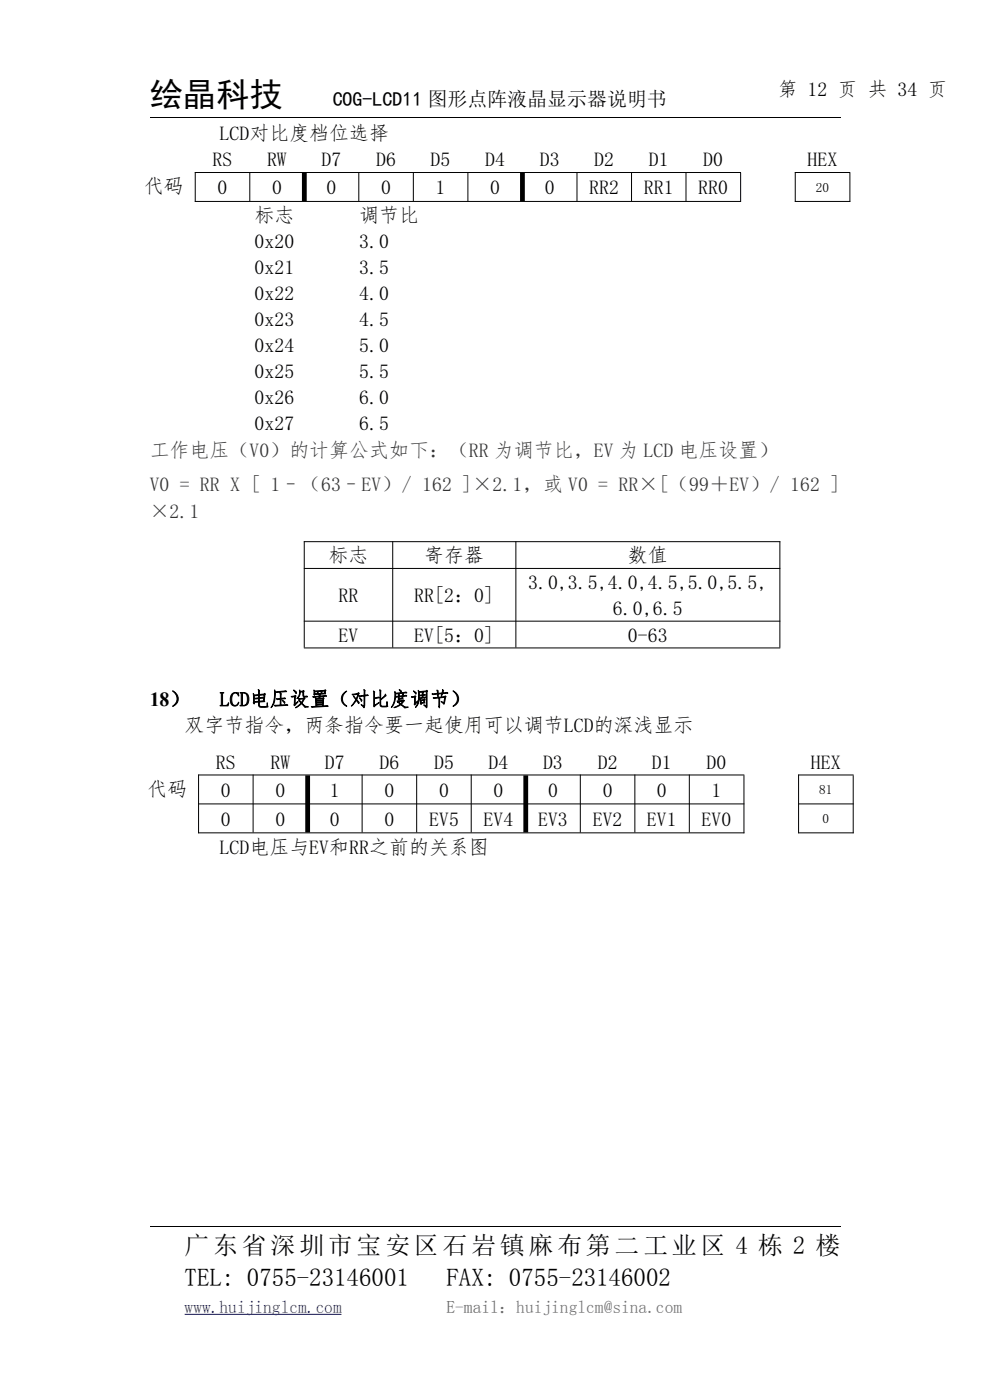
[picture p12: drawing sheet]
<svg xmlns="http://www.w3.org/2000/svg" width="210mm" height="297mm" viewBox="0 0 210 297" stroke-linecap="round" stroke-linejoin="round" font-family="sans-serif">
<defs><g id="words">
<text font-size="7.1" x="31.7" y="22.5">绘晶科技</text>
<g font-size="5.3">
<text x="39.2" y="266">广东省深圳市宝安区石岩镇麻布第二工业区 4 栋 2 楼</text>
<text x="39.2" y="272.9">TEL: 0755-23146001</text>
<text x="94.7" y="272.9">FAX: 0755-23146002</text>
</g>
<g font-size="4.2">
<text x="70.6" y="22.5">COG-LCD11 图形点阵液晶显示器说明书</text>
<text x="165" y="20.3">第 12 页 共 34 页</text>
<text x="46.6" y="29.7">LCD对比度档位选择</text>
<text x="45.1" y="35.2">RS</text>
<text x="56.6" y="35.2">RW</text>
<text x="68.2" y="35.2">D7</text>
<text x="79.8" y="35.2">D6</text>
<text x="91.4" y="35.2">D5</text>
<text x="102.9" y="35.2">D4</text>
<text x="114.5" y="35.2">D3</text>
<text x="126.1" y="35.2">D2</text>
<text x="137.6" y="35.2">D1</text>
<text x="149.2" y="35.2">D0</text>
<text x="171.3" y="35.2">HEX</text>
<text x="30.5" y="41">代码</text>
<text x="46.1" y="41.2">0</text>
<text x="57.7" y="41.2">0</text>
<text x="69.3" y="41.2">0</text>
<text x="80.9" y="41.2">0</text>
<text x="92.4" y="41.2">1</text>
<text x="104" y="41.2">0</text>
<text x="115.6" y="41.2">0</text>
<text x="125" y="41.2">RR2</text>
<text x="136.6" y="41.2">RR1</text>
<text x="148.1" y="41.2">RR0</text>
<text x="54" y="47.1">标志</text>
<text x="76.2" y="47.1">调节比</text>
<text x="54" y="52.6">0x20</text>
<text x="76.2" y="52.6">3.0</text>
<text x="54" y="58.1">0x21</text>
<text x="76.2" y="58.1">3.5</text>
<text x="54" y="63.6">0x22</text>
<text x="76.2" y="63.6">4.0</text>
<text x="54" y="69.1">0x23</text>
<text x="76.2" y="69.1">4.5</text>
<text x="54" y="74.6">0x24</text>
<text x="76.2" y="74.6">5.0</text>
<text x="54" y="80.1">0x25</text>
<text x="76.2" y="80.1">5.5</text>
<text x="54" y="85.6">0x26</text>
<text x="76.2" y="85.6">6.0</text>
<text x="54" y="91.1">0x27</text>
<text x="76.2" y="91.1">6.5</text>
<text x="69.7" y="119.3">标志</text>
<text x="90" y="119.3">寄存器</text>
<text x="133.2" y="119.3">数值</text>
<text x="112" y="125">3.0,3.5,4.0,4.5,5.0,5.5,</text>
<text x="71.8" y="127.7">RR</text>
<text x="87.9" y="127.7">RR[2：0]</text>
<text x="130" y="130.5">6.0,6.5</text>
<text x="71.8" y="136.2">EV</text>
<text x="87.9" y="136.2">EV[5：0]</text>
<text x="133.2" y="136.2">0-63</text>
<text x="31.7" y="149.8">18）</text>
<text x="46.6" y="149.8">LCD电压设置（对比度调节）</text>
<text x="39.2" y="155.3">双字节指令，两条指令要一起使用可以调节LCD的深浅显示</text>
<text x="45.8" y="163">RS</text>
<text x="57.4" y="163">RW</text>
<text x="68.9" y="163">D7</text>
<text x="80.5" y="163">D6</text>
<text x="92.1" y="163">D5</text>
<text x="103.6" y="163">D4</text>
<text x="115.2" y="163">D3</text>
<text x="126.8" y="163">D2</text>
<text x="138.3" y="163">D1</text>
<text x="149.9" y="163">D0</text>
<text x="172" y="163">HEX</text>
<text x="31.2" y="168.8">代码</text>
<text x="46.9" y="169">0</text>
<text x="58.4" y="169">0</text>
<text x="70" y="169">1</text>
<text x="81.5" y="169">0</text>
<text x="93.1" y="169">0</text>
<text x="104.7" y="169">0</text>
<text x="116.2" y="169">0</text>
<text x="127.8" y="169">0</text>
<text x="139.4" y="169">0</text>
<text x="151" y="169">1</text>
<text x="46.9" y="175.2">0</text>
<text x="58.4" y="175.2">0</text>
<text x="70" y="175.2">0</text>
<text x="81.5" y="175.2">0</text>
<text x="91" y="175.2">EV5</text>
<text x="102.6" y="175.2">EV4</text>
<text x="114.1" y="175.2">EV3</text>
<text x="125.7" y="175.2">EV2</text>
<text x="137.2" y="175.2">EV1</text>
<text x="148.8" y="175.2">EV0</text>
<text x="46.6" y="181.1">LCD电压与EV和RR之前的关系图</text>
</g>
<g font-size="4.2" fill="#333">
<text x="31.7" y="97">工作电压（V0）的计算公式如下：（RR 为调节比，EV 为 LCD 电压设置）</text>
<text x="31.7" y="104.1">V0 = RR X [ 1–（63–EV）/ 162 ]×2.1，或 V0 = RR×[（99＋EV）/ 162 ]</text>
<text x="31.7" y="109.9">×2.1</text>
</g>
<text font-size="3.7" fill="#00f" x="39.2" y="278.4">www.huijinglcm.com</text>
<text font-size="3.7" fill="#666" x="94.7" y="278.4">E-mail：huijinglcm@sina.com</text>
<g font-size="2.8">
<text x="173.1" y="40.7">20</text>
<text x="173.8" y="168.5">81</text>
<text x="174.5" y="174.6">0</text>
</g>
</g></defs>
<g fill="none" stroke="#000" stroke-width=".21">
<path d="M31.7 24.9h146.6M41.3 36.6h115.9M41.4 36.5v6.3M53 36.5v6.2M76.1 36.5v6.2M87.7 36.5v6.2M99.3 36.5v6.2M122.4 36.5v6.2M134 36.5v6.2M145.5 36.5v6.2M157.1 36.7v6.1M168.6 36.6h11.8"/>
<path d="M168.7 36.5v6.3M180.3 36.7v6.1M41.3 42.7h115.9M168.6 42.7h11.8M31.7 260.2h146.6"/>
</g>
<path d="M39.2 278.8h33.3" fill="none" stroke="#00f" stroke-width=".21"/>
<path d="M64.6 36.7v6M110.8 36.7v6" fill="none" stroke="#000" stroke-width="1" stroke-linecap="butt"/>
<g fill="#fff">
<path d="M31.7 92.4h146.6v7.1h-146.6z" fill-rule="evenodd"/>
<path d="M31.7 99.5h146.6v5.8h-146.6z" fill-rule="evenodd"/>
<path d="M31.7 105.3h146.6v7.2h-146.6z" fill-rule="evenodd"/>
</g>
<g fill="none" stroke="#000" stroke-width=".21">
<path d="M64.5 114.9h101M64.5 114.8v22.6M83.3 114.8v22.6M109.4 114.8v22.6M165.4 114.8v22.6M64.5 120.6h101M64.5 131.8h101M64.5 137.5h101M42 164.4h115.9M42 170.5h115.9M42 176.7h115.9M42.1 164.3v12.5"/>
<path d="M53.7 164.3v12.3M76.8 164.3v12.3M88.4 164.3v12.3M100 164.3v12.3M123.1 164.3v12.3M134.7 164.3v12.3M146.2 164.3v12.3M157.8 164.5v12.3M169.3 164.4h11.8M169.3 170.5h11.8M169.3 176.7h11.8M169.4 164.3v12.5"/>
<path d="M181 164.5v12.3"/>
</g>
<path d="M65.3 164.5v12.1M111.5 164.5v12.1" fill="none" stroke="#000" stroke-width="1" stroke-linecap="butt"/>
<use href="#words"/>
</svg>
